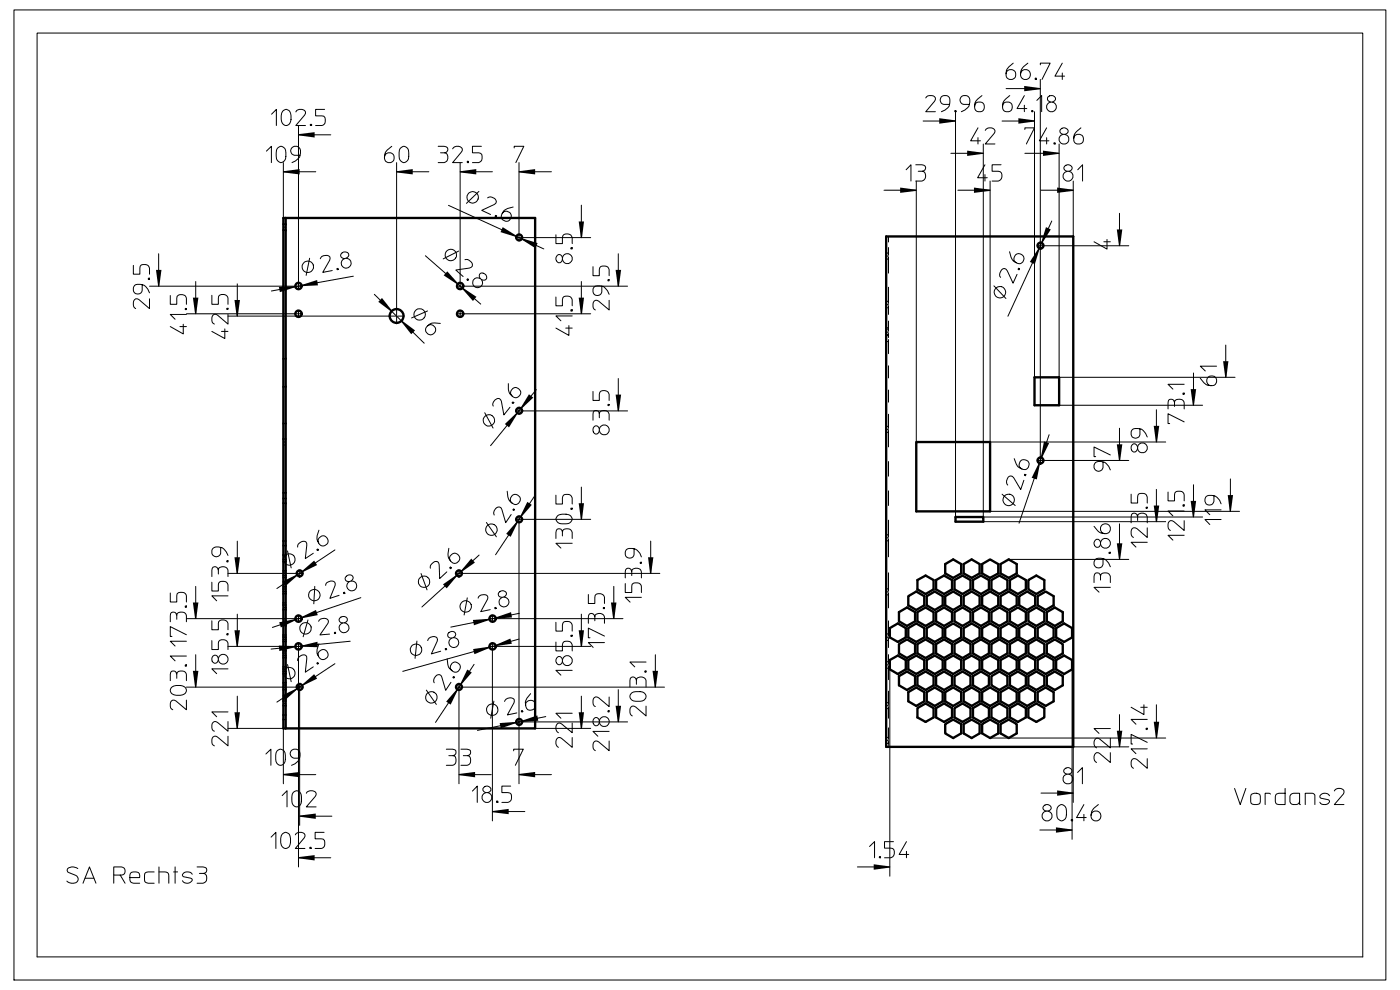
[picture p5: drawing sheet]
<svg xmlns="http://www.w3.org/2000/svg" width="297mm" height="210mm" viewBox="0 0 297 210" stroke-linecap="round" stroke-linejoin="round" font-family="sans-serif">
<g fill="none" stroke="#000" stroke-width=".21">
<path d="M3 2.1h291v205.8h-291zM7.9 7h281.2v196h-281.2zM213.4 18.8h7.3M214.9 13.4a2.4 2.4 0 0 0-1.4 2.9 1.05 1.05 0 0 0 1.7 .4 1.05 1.05 0 0 0-.2-1.7 1.05 1.05 0 0 0-1.6 .7M218.1 13.4a2.26 2.26 0 0 0-1.3 3.2 1.06 1.06 0 0 0 1.6-.2 1.06 1.06 0 0 0-.5-1.5 1.06 1.06 0 0 0-1.4 .8M219.6 16.6h.3v.3h-.3zM219.7 16.7h.1zM220.7 13.7v-.3h2.1l-1.7 3.5M220.7 16.9v80.1M225.4 13.4l-1.6 2.7h2M225.4 15.5v1.4M56.5 32.1l1.1-1.1v3.5"/>
<path d="M57.6 24.2l1-1v3.4M58.8 31.5a1.02 1.02 0 0 1 1.3-.4 1.02 1.02 0 0 1 .5 1.2 1.71 1.71 0 0 1-.6 2.1 1.05 1.05 0 0 1-1.4-1.2l.1-1.4zM60.1 23.5a1.04 1.04 0 0 1 1.2-.1 1.04 1.04 0 0 1 .4 1.1 1.85 1.85 0 0 1-.7 2.1h-.6a2.24 2.24 0 0 1-.3-3.1zM60.1 34.5v11.7M60.1 36.4h6.9M62.8 23.7a1.22 1.22 0 0 1 2 0l-.2 .7-1.8 2.2h2M63.3 26.6v33.3M63.3 28.6h6.9M63.6 32.9h-1.2a1.02 1.02 0 0 1-.3-1.7 1.02 1.02 0 0 1 1.6 .7 2.18 2.18 0 0 1-1.8 2.6M65.8 26.4h.3v.2h-.3zM65.9 26.4l.1 .2zM68.9 23.2h-1.9v1.4l1.7 .1a1.21 1.21 0 0 1-.4 1.9h-1.3"/>
<path d="M83.1 31a2.31 2.31 0 0 0-1.3 3.2 1.05 1.05 0 0 0 1.6-.1 1.05 1.05 0 0 0-.4-1.5 1.05 1.05 0 0 0-1.4 .7M84.1 36.4h6.9M84.1 34.5v30.9M84.9 31.5a1.02 1.02 0 0 1 1.3-.4 1.02 1.02 0 0 1 .5 1.2 1.71 1.71 0 0 1-.7 2.1 1.05 1.05 0 0 1-1.3-1.2v-1.4zM93 31l1.7 .1a.68 .68 0 0 1 .3 .8 .68 .68 0 0 1-.7 .5 1.09 1.09 0 0 1 .7 1.1 1.09 1.09 0 0 1-.8 1h-1.2M93.5 32.4h.8M96 31.6a1.22 1.22 0 0 1 2.1 0l-.2 .6-1.9 2.3h2.1M97.6 36.4h6.9M97.6 34.5v25.4M99.1 34.2h.3v.3h-.3zM99.3 34.4h.1M102.1 31h-1.9v1.4l1.8 .1a1.22 1.22 0 0 1-.5 2h-1.3"/>
<path d="M109.1 31.4v-.4h2l-1.7 3.5M110.1 34.5v15.2M110.1 36.4h6.9M192.2 36l1.1-1v3.4M194.3 35l1.7 .1a.68 .68 0 0 1 .3 .7 .68 .68 0 0 1-.6 .5 1.09 1.09 0 0 1 .7 1.1 1.09 1.09 0 0 1-.8 1h-1.3M194.4 38.4v55.4M194.8 36.3h.9M195.8 25.7h6.9M196.4 20.8a1.27 1.27 0 0 1 2 0l-.1 .7-1.9 2.2h2M201.4 22.1h-1.2a1.01 1.01 0 0 1-.7-1.1 1.01 1.01 0 0 1 1.1-.8 1.01 1.01 0 0 1 .9 .9 2.11 2.11 0 0 1-1.8 2.6M201.7 32.5h6.9M202.6 23.5h.2v.2h-.2z"/>
<path d="M202.6 23.5l.1 .1zM202.7 23.7v86M205.6 22.1h-1.2a1.02 1.02 0 0 1-.3-1.7 1.02 1.02 0 0 1 1.6 .7 2.18 2.18 0 0 1-1.8 2.6M207.5 27.1l-1.6 2.8h2.1M207.5 29.2v1.3M208.3 20.3a2.35 2.35 0 0 0-1.5 2.9 1.05 1.05 0 0 0 1.7 .3 1.05 1.05 0 0 0-.2-1.7 1.05 1.05 0 0 0-1.5 .7M208.6 30.5v79.2h46.5M209 35l-1.6 2.7h2M209 37v1.4M209 27.6a1.22 1.22 0 0 1 2.1 0l-.2 .7-1.9 2.2h2.1M210 38.4v55.4h37.3M212.4 35h-1.9v1.3h1.3a1.08 1.08 0 0 1 .8 1.1 1.08 1.08 0 0 1-.8 1h-1.3"/>
<path d="M212.6 25.7h6.9M214.2 20.3a2.37 2.37 0 0 0-1.4 2.9 1.05 1.05 0 0 0 1.6 .3 1.05 1.05 0 0 0-.2-1.7 1.05 1.05 0 0 0-1.5 .7M217.3 20.3l-1.5 2.7h2M217.3 22.3v1.4M217.4 27.5v-.4h2.1l-1.8 3.4M217.4 32.5h7.3M218.9 23.5h.2v.2h-.2zM218.9 23.5l.1 .1zM219.5 23.7v56.3M220 21.3l1-1v3.4M222 27.1l-1.5 2.8h2M222 29.2v1.3"/>
<path d="M222.4 20.5a.9 .9 0 0 1 .9-.2 .9 .9 0 0 1 .6 .8 .88 .88 0 0 1-1 .6 .88 .88 0 0 1-.7-.9zM222.9 21.7a1.05 1.05 0 0 0-.7 1.6 1.05 1.05 0 0 0 1.7 0 1.05 1.05 0 0 0-.7-1.6M223.6 30.3h.2v.2h-.2zM223.7 30.5h.1M224.7 30.5v49.5h37.3M225 27.4a.89 .89 0 0 1 1-.2 .89 .89 0 0 1 .6 .8 .91 .91 0 0 1-1 .5 .91 .91 0 0 1-.7-.9zM225.5 28.5a1.05 1.05 0 0 0-.7 1.6 1.05 1.05 0 0 0 1.8 0 1.05 1.05 0 0 0-.7-1.6M225.9 35.2a.89 .89 0 0 1 1-.2 .89 .89 0 0 1 .5 .8 .91 .91 0 0 1-1 .5 .91 .91 0 0 1-.7-.8zM226.4 36.3a1.06 1.06 0 0 0-.7 1.7 1.06 1.06 0 0 0 1.8 0 1.06 1.06 0 0 0-.8-1.7M227.7 38.4v11.8M228.6 36l1.1-1v3.4M229.3 27.1a2.4 2.4 0 0 0-1.4 2.9 1.05 1.05 0 0 0 1.6 .4 1.05 1.05 0 0 0-.1-1.7 1.05 1.05 0 0 0-1.6 .6"/>
<path d="M28.3 56.3v1.9h1.4v-1.7a1.17 1.17 0 0 1 2 .4v1.3M31.5 59h.2v.3h-.2zM31.6 59.1h.1M33.7 53.8v6.9M41.5 59.7v6.9M60.1 48.2h.5M60.1 48.8h.5M60.1 47.5h.5M65.7 54.8l-.8 3.6M67.9 54.9a1.27 1.27 0 0 1 2.1-.4l-.1 .7-1.4 2.6 2-.4M71.5 57l.2-.1 .1 .3h-.3zM71.6 57.1h.1"/>
<path d="M72.4 53.8a.9 .9 0 0 1 .9-.3 .9 .9 0 0 1 .7 .6 .9 .9 0 0 1-.9 .7 .9 .9 0 0 1-.9-.7zM73.4 54.8a1.04 1.04 0 0 1 1.1 1.4 1.04 1.04 0 0 1-1.8 .4 1.04 1.04 0 0 1 .4-1.8M75 58.6l-17.4 3.1M90.2 54.2l11.8 10.3M95.1 43.6l20.3 9.2M97.3 53.3l-3.3 1.6M98.6 55.1a1.28 1.28 0 0 1 1.6 1.4l-.6 .4-2.9 .4 1.5 1.4M99.2 59.1l.2 .2-.2 .2-.2-.2zM99.2 59.4h.1M101.6 40.6l-2.6 2.5M101.9 59.1a1.06 1.06 0 0 0-1.6 .7 1.06 1.06 0 0 0 1.3 1.2 1.06 1.06 0 0 0 .5-1.7M101.9 58a.88 .88 0 0 1 1.1 .2 .88 .88 0 0 1 0 1.2 .89 .89 0 0 1-1.1-.3 .89 .89 0 0 1 0-1.1z"/>
<path d="M103.4 42a1.26 1.26 0 0 1 1.9 .8l-.5 .6-2.6 1.2 1.9 .9M105.1 45.7l.3 .1-.1 .2-.3-.1zM105.2 45.8v.1zM108.9 43.9a2.58 2.58 0 0 0-2.5 1.7 1.04 1.04 0 0 0 1.2 1.3 1.04 1.04 0 0 0 .7-1.6 1.04 1.04 0 0 0-1.8 0M110.8 50.4h14.5M117.9 49.8v1.9h1.4v-1.3a1.08 1.08 0 0 1 1.1-.8 1.08 1.08 0 0 1 1 .8v1.3M118.2 54.2a.77 .77 0 0 1 1 .1 .77 .77 0 0 1 0 1 .75 .75 0 0 1-1 .2 .75 .75 0 0 1-.2-1.1zM119.3 54.7a1.06 1.06 0 0 1 1.6-.7 1.06 1.06 0 0 1 0 1.8 1.06 1.06 0 0 1-1.6-.8M121.1 52.6h.3v.2h-.3zM121.2 52.6l.1 .1zM123.3 43.5v6.9M123.3 59.7v6.9"/>
<path d="M125.8 56.6v1.9h1.3l.1-1.7a1.22 1.22 0 0 1 2 .4v1.3M129 59.3h.2v.3h-.2zM129.1 59.4h.1M131.2 53.8v6.9M187.5 40.3h6.9M188 54.3h.5M188 53.7h.5M188 55h.5M203.2 40.3h6.8M214.2 53.4a2.39 2.39 0 0 0 2 2.5 1.05 1.05 0 0 0 1-1.3 1.05 1.05 0 0 0-1.6-.6 1.05 1.05 0 0 0 0 1.7M215.8 58.2l-.9 1.9-1.5-3a1.03 1.03 0 0 0-1.3 1.2l.2 .5M216.1 56.9l.2 .1-.1 .2-.2-.1z"/>
<path d="M216.1 57v.1zM220.8 40.3h6.9M221.4 52.1h18.1M223.1 46.9l-9.3 20.2M234.2 51.3h1.3M234.8 50.8v2l-2.7-1.5M237.5 45.3v6.8M30.2 60.4v1.2a1.01 1.01 0 0 1-1.6 .6 1.01 1.01 0 0 1-.1-1.6 2.18 2.18 0 0 1 3.2 1.5M31.7 63.4v2.1l-2.6-2.1a1.09 1.09 0 0 0-.9 .7 1.09 1.09 0 0 0 .3 1.2l.3 .2M31.7 60.7h30.8M36.1 62.7v1.8h1.4l.1-1.6a1.17 1.17 0 0 1 1.9 .4v1.2M38.2 69.3h1.3"/>
<path d="M38.9 68.8v2l-2.8-1.5M39.3 65.4h.2v.3h-.2zM39.4 65.5l.1 .1zM39.5 66.7h-3.4l1 1M39.5 66.6h23M44.9 62.6v1.9h1.4l.1-1.7a1.17 1.17 0 0 1 2 .4v1.3M47 70.3h1.4M47.7 69.8v2l-2.8-1.5M48.1 65.4h.3v.2h-.3zM48.2 65.5l.1 .1zM48.4 66.7v2l-2.6-2a1.09 1.09 0 0 0-.9 .7 1.09 1.09 0 0 0 .3 1.2l.3 .1M48.4 67.1h34.1"/>
<path d="M50.3 60.2v6.9M60.1 76.1h.5M79.4 62.4l10.6 10.4M90.7 66l-3.4 1.4M93.4 68.6a2.5 2.5 0 0 0-2.9 .7 1.05 1.05 0 0 0 .6 1.7 1.05 1.05 0 0 0 1.3-1.3 1.05 1.05 0 0 0-1.7-.6M98.3 60.7h34.8M98.4 66.6h26.9M117.9 63v1.9h1.4l.1-1.8a1.2 1.2 0 0 1 2 .5v1.3M120 69.6h1.4M120.7 69.1v2l-2.8-1.5M121.1 65.7h.3v.3h-.3zM121.3 65.8h.1"/>
<path d="M121.4 67h-3.5l1.1 1M127.7 60.7v1.2a1.01 1.01 0 0 1-1.6 .6 1.01 1.01 0 0 1-.1-1.6 2.18 2.18 0 0 1 3.2 1.5M129.2 63.7v2l-2.6-2a1.02 1.02 0 0 0-.7 1.6l.4 .4M188 71h.5M188 64.6h.5M188 70.5h.5M188 69.5h.5v.3h-.5M188 71.2h.5M188 65.3h.5M188 72.5h.5M188 63.9h.5M210.9 60.6l2.5 2.7"/>
<path d="M253.2 79.1v6.9M258.1 77.7h-3.5l1.1 1M260 73.2v6.8M60.1 93.8h.5M60.1 89.8h.5M60.1 93.1h.5M60.1 82h.5M60.1 94.4h.5M102.8 87.6l1.8 3.2M104.6 86.1a1.22 1.22 0 0 1 1.3-1.5l.5 .5 .5 2.9 1.3-1.6M107.8 81.4a2.24 2.24 0 0 0 1.7 3 1.05 1.05 0 0 0 .9-1.3 1.05 1.05 0 0 0-1.4-.7 1.05 1.05 0 0 0-.4 1.6M108.6 85.4l.2-.1 .2 .1-.2 .2z"/>
<path d="M108.8 85.4v.1zM110.8 87.2h22.3M113.8 82.6l-9.7 11.9M125.8 89.1l.1-1.7a.69 .69 0 0 1 .7-.3 .69 .69 0 0 1 .5 .7 1.11 1.11 0 0 1 1.1-.7 1.11 1.11 0 0 1 1 .7v1.3M125.8 83v1.9h1.3v-1.3a1.08 1.08 0 0 1 1.1-.8 1.08 1.08 0 0 1 1 .8v1.3M126 90.5a.76 .76 0 0 1 1 .1 .76 .76 0 0 1 .1 1 .65 .65 0 0 1-.8 .5 .65 .65 0 0 1-.5-.7zM127.1 91a1.06 1.06 0 0 1 1.7-.7 1.06 1.06 0 0 1 0 1.8 1.06 1.06 0 0 1-1.7-.7M127.1 87.8v.8M129 85.8h.2v.2h-.2zM129.1 85.9h.1M131.2 80.3v6.9M188 91.1h.5"/>
<path d="M188 90.4h.5M188 91.7h.5M215.2 97.3a2.29 2.29 0 0 0 2.5 2.2 1.06 1.06 0 0 0 .5-1.4 1.06 1.06 0 0 0-1.5-.4 1.06 1.06 0 0 0-.2 1.6l.3 .2M221.4 97.7h18.1M222.6 92.2l-6.4 18.8M224.7 86h30.4M234 98v1.2a1.02 1.02 0 0 1-1.8 .3 1.02 1.02 0 0 1 .8-1.6h.6a2.05 2.05 0 0 1 1.9 1.8M235.5 96.5l-3.4-1.7v2.1h.3M237.5 90.8v6.9M240.2 94.3a.76 .76 0 0 1 1 .1 .76 .76 0 0 1 0 1 .65 .65 0 0 1-.7 .5 .65 .65 0 0 1-.5-.7zM241.3 94.8a1.05 1.05 0 0 1 1.6-.7 1.05 1.05 0 0 1 0 1.8 1.05 1.05 0 0 1-1.6-.7M241.8 91v1.2a1.01 1.01 0 0 1-1.1 .7 1.01 1.01 0 0 1-.9-1 1.01 1.01 0 0 1 1-1 2.11 2.11 0 0 1 2.6 1.8"/>
<path d="M245.3 86.9v6.9M247.8 86.7l.1-1.7a.71 .71 0 0 1 .7-.3 .71 .71 0 0 1 .6 .7 1.05 1.05 0 0 1 1.8-.5l.2 .6v1.2M249.2 85.4v.8M251 83.4h.2v.3h-.2zM251 83.5l.1 .1zM251.2 89.5l-3.4-1.7v2h.3M251.2 81.5h-3.4l1 1M254.6 80.2a2.38 2.38 0 0 0 3 1.5 1.05 1.05 0 0 0 .3-1.6 1.05 1.05 0 0 0-1.7 .1 1.05 1.05 0 0 0 .7 1.6M46.8 116.1v1.2a1.02 1.02 0 0 1-1.8 .4 1.02 1.02 0 0 1 .8-1.7 2.18 2.18 0 0 1 2.6 1.8M48.1 118.9h.3v.3h-.3zM48.2 119l.1 .1zM50.3 114.8v6.8"/>
<path d="M60.1 119.1h.5M60.1 117.7h.5M60.1 118.1h.5M60.1 118.7h.5M60.1 115.7h.5M60.1 106.7h.5M60.1 114.7h.5M60.1 104.6h.5M60.1 105.8h.5M61 116.9l.8 3.6M63.1 116.1a1.25 1.25 0 0 1 1.8-1.2l.2 .7-.3 2.9 1.7-1.1M67.2 116.6l.2-.2 .2 .3-.3 .1z"/>
<path d="M67.3 116.6h.1zM67.7 112.5a2.22 2.22 0 0 0 .6 3.3 1.05 1.05 0 0 0 1.3-1 1.05 1.05 0 0 0-1.2-1.1 1.05 1.05 0 0 0-.8 1.5M71 116.7l-12.3 8.1M95.2 116.3a2.26 2.26 0 0 0 1.2 3.2 1.06 1.06 0 0 0 1.1-1.2 1.06 1.06 0 0 0-1.4-.8 1.06 1.06 0 0 0-.5 1.5M101.6 117.7l-12.1 11.1M103.2 110.8l2.1 3.1M107.6 104.2a2.44 2.44 0 0 0 1.6 2.8 1.06 1.06 0 0 0 1.2-1.2 1.06 1.06 0 0 0-1.5-.8 1.06 1.06 0 0 0-.3 1.7M108.4 109.1l-1.1 1.8-1-3.2a1.12 1.12 0 0 0-1.3 .3 1.12 1.12 0 0 0-.2 1.2M108.9 107.9l.2 .2-.1 .2-.2-.1zM108.9 108l.1 .2zM110.1 110.9v55.4M110.8 110.2h14.5"/>
<path d="M113.3 105.4l-8.2 12.3M117.9 114.2l.1-1.7a.69 .69 0 0 1 .8-.3 .69 .69 0 0 1 .5 .6 1.1 1.1 0 0 1 1.1-.7 1.1 1.1 0 0 1 1 .9v1.2M117.9 105v1.9h1.4l.1-1.7a1.18 1.18 0 0 1 2 .4v1.3M118.2 109.5a2.51 2.51 0 0 1 2.9 0 1.01 1.01 0 0 1 .1 1.2 1.01 1.01 0 0 1-1.1 .4 1.71 1.71 0 0 1-2.1-.7 .72 .72 0 0 1 .2-.9zM119.3 112.8v.9M121.1 107.8h.3v.2h-.3zM121.2 107.9l.1 .1zM121.4 115.2h-3.5l1.1 1.1M123.3 103.3v6.9M134.5 116.4v1.2a1.01 1.01 0 0 1-1.1 .8 1.01 1.01 0 0 1-.9-1.1 1.01 1.01 0 0 1 1-1 2.18 2.18 0 0 1 2.6 1.8M135.8 119.3h.3v.2h-.3zM135.9 119.3l.1 .1z"/>
<path d="M138 114.8v6.8M188 114.1h.5M188 113.4h.5M188 114.7h.5M208.6 110.7h38.7M210 108.5h53M212.6 104.8l2.8 2.4M214 118.7h25.5M217.2 101.9l-.7 1.9-1.4-2.5a.72 .72 0 0 0-.8-.3 .72 .72 0 0 0-.6 .5 1.15 1.15 0 0 0 .1 1.4M217.4 100.6l.2 .1v.2l-.3-.1zM217.4 100.7l.1 .1zM232.1 111.6a2.31 2.31 0 0 0 3.2 1.4 1.06 1.06 0 0 0-.1-1.7 1.06 1.06 0 0 0-1.6 .4 1.06 1.06 0 0 0 .8 1.5"/>
<path d="M232.4 114.6a.76 .76 0 0 1 1 .1 .76 .76 0 0 1 0 1 .74 .74 0 0 1-1.1 .2 .74 .74 0 0 1-.1-1.1zM233.5 115.1a1.06 1.06 0 0 1 1.6-.7 1.06 1.06 0 0 1 0 1.7 1.06 1.06 0 0 1-1.6-.7M234 118.5v1.2a1.02 1.02 0 0 1-1.8 .4 1.02 1.02 0 0 1 .8-1.7 2.18 2.18 0 0 1 2.5 1.8M235.3 117.1h.2v.3h-.2zM235.4 117.2h.1M237.5 111.1v7.6M240 110.9v-1.7a.7 .7 0 0 1 .8-.3 .7 .7 0 0 1 .5 .7 1.06 1.06 0 0 1 1.1-.8 1.06 1.06 0 0 1 1 .8v1.3M240 104.8v1.9h1.3l.1-1.7a1.17 1.17 0 0 1 2 .4v1.3M241.3 109.6v.8M243.1 107.6h.3v.2h-.3zM243.2 107.7l.1 .1zM243.4 115h-3.4l1 1.1"/>
<path d="M243.4 112v2l-2.2-1.9a.73 .73 0 0 0-.8-.1 .73 .73 0 0 0-.4 .7 1.08 1.08 0 0 0 .5 1.3M245.3 103.8v6.9M247.8 104.4v1.8h1.4v-1.6a1.17 1.17 0 0 1 2 .4v1.2M251 107.1h.2v.3h-.2zM251 107.2l.1 .1zM251.2 113.6h-3.4l1 1M251.2 110.4v2.1l-2.6-2.1a1.02 1.02 0 0 0-.7 1.7l.4 .4M251.2 108.4h-3.4l1 1M253.2 102.8v6.9M257.5 105.2v1.2a1.02 1.02 0 0 1-1.1 .7 1.02 1.02 0 0 1-.9-1 1.02 1.02 0 0 1 1-1 2.18 2.18 0 0 1 2.5 1.8M259 110.2h-3.4l1 1.1M259 108.2h-3.4l1 1"/>
<path d="M261 101.6v6.9M36.1 131.9l.1-1.7a.71 .71 0 0 1 .8-.3 .71 .71 0 0 1 .5 .6 1.05 1.05 0 0 1 1.8-.4l.2 .5v1.3M36.1 125.8v1.9h1.4l.1-1.7a1.21 1.21 0 0 1 1.9 .4v1.3M37.5 130.5v.9M39.3 128.5h.2v.3h-.2zM39.4 128.6l.1 .1zM39.5 136h-3.4l1 1M39.5 134.6l-3.4-1.7v2.1h.4M39.5 139.2h-3.4l1 1M39.5 131.2h23M41.5 124.4v6.8M41.5 138.9v6.9"/>
<path d="M44.9 123.5v1.9h1.4l.1-1.7a1.17 1.17 0 0 1 2 .4v1.3M44.9 122.3l.1-1.7a.7 .7 0 0 1 .8-.4 .7 .7 0 0 1 .5 .7 1.07 1.07 0 0 1 1.1-.7 1.07 1.07 0 0 1 1 .8v1.3M44.9 135.9v1.9h1.4l.1-1.7a1.17 1.17 0 0 1 2 .4v1.3M44.9 131.7v1.9h1.4l.1-1.7a1.17 1.17 0 0 1 2 .4v1.3M45.2 139.2a.75 .75 0 0 1 1 .1 .75 .75 0 0 1 0 1 .74 .74 0 0 1-1 .2 .74 .74 0 0 1-.2-1.1zM46.3 139.7a1.05 1.05 0 0 1 1.6-.7 1.05 1.05 0 0 1 0 1.7 1.05 1.05 0 0 1-1.6-.7M46.3 120.9v.9M48.1 134.4h.3v.3h-.3zM48.2 134.5l.1 .1zM48.4 126.4h-3.5l1.1 1M48.4 121.6h14.5M48.4 137.1h14.1"/>
<path d="M50.3 130.3v6.8M60.1 128.9h.5M60.1 129.3h.5M60.1 132.2h.5M60.1 132.7h.5M60.1 122.1h.5M60.1 122.5h.5M60.1 131.7h.5M60.1 131.3h.5M60.1 121.6h.5M60.1 121.1h.5M60.1 124.9h.5"/>
<path d="M60.1 124.5h.5M60.1 125.9h.5M60.1 125.5h.5M60.1 128.3h.5M60.1 127.9h.5M60.1 138.5h.5M60.1 138.1h.5M60.1 139.1h.5M60.1 139.5h.5M60.1 136.1h.5M60.1 134.7h.5M60.1 135.6h.5"/>
<path d="M60.1 135.1h.5M63.3 137.9v46M65.3 131.5l-1 3.6M66.8 124.4l-.2 3.7M67.6 131.8a1.26 1.26 0 0 1 2-.2l-.1 .7-1.6 2.4 2-.2M67.7 136.6a2.2 2.2 0 0 0 .6 3.3 1.05 1.05 0 0 0 1.3-1 1.05 1.05 0 0 0-1.2-1.1 1.05 1.05 0 0 0-.8 1.5M69.1 124.2a1.24 1.24 0 0 1 1.9-.7l.1 .7-1.1 2.7 1.9-.6M70.9 134.2l.3-.1v.3h-.3zM71 134.2l.1 .1zM72.1 131.1l.2-.2a.74 .74 0 0 1 1.2 .1 .74 .74 0 0 1-.4 1.1 .72 .72 0 0 1-.9-.1 .72 .72 0 0 1-.1-.9zM72.8 125.7l.3-.1 .1 .3h-.3zM73 125.8h.1z"/>
<path d="M73.1 132.1a1.06 1.06 0 0 1 .8 1.5 1.06 1.06 0 0 1-1.7 .2 1.06 1.06 0 0 1 .5-1.7M73.5 122.2a.78 .78 0 0 1 1-.3 .78 .78 0 0 1 .4 1.1 .78 .78 0 0 1-1 .4 .62 .62 0 0 1-.7-.5 .62 .62 0 0 1 .3-.7zM74.3 136l-16.8 1.7M74.5 123.3a1.06 1.06 0 0 1 1.1 1.3 1.06 1.06 0 0 1-1.7 .5 1.06 1.06 0 0 1 .2-1.7M76.6 126.8l-18.8 6.3M88.4 136l-.3 3.7M89.3 121.7l1.3 3.4M90.7 135.9a1.25 1.25 0 0 1 2-.6v.7l-1.2 2.7 2-.6M91.3 120.5a1.29 1.29 0 0 1 1.6-1.3l.3 .6 .1 2.9 1.5-1.4M94.4 137.6l.3-.1 .1 .3-.3 .1zM94.5 137.7l.2 .1zM94.9 139.8a2.44 2.44 0 0 0 1.6 2.8 1.06 1.06 0 0 0 1.1-1.2 1.06 1.06 0 0 0-1.3-.9 1.06 1.06 0 0 0-.7 1.5l.3 .3"/>
<path d="M95 134.4a.81 .81 0 0 1 1-.5 .81 .81 0 0 1 .6 1 .81 .81 0 0 1-1 .5 .81 .81 0 0 1-.6-1zM95.4 120.4l.2-.1 .1 .2-.1 .1zM95.5 120.4l.1 .1zM96.2 135.2a1.05 1.05 0 0 1 1.2 1.3 1.05 1.05 0 0 1-1.7 .6 1.05 1.05 0 0 1 .1-1.7M98.1 121.6h41.9M99.1 126.8l-.6 3.6M101.4 126.9a1.23 1.23 0 0 1 2-.4v.7l-1.4 2.5 2-.4M104.5 137.9v36.2M105 128.9l.2-.1 .1 .3h-.3zM105.1 128.9l.1 .1zM105.2 131.2h27M105.2 137.1h20.1"/>
<path d="M105.8 125.7a.91 .91 0 0 1 .9-.4 .91 .91 0 0 1 .8 .7 .9 .9 0 0 1-.9 .7 .9 .9 0 0 1-.9-.7zM106.9 126.6a1.05 1.05 0 0 1 1 1.5 1.05 1.05 0 0 1-1.7 .3 1.05 1.05 0 0 1 .3-1.7M110.1 135.6l-24.7 6.8M110.2 130.1l-14.6 2.9M117.9 136.2v1.9h1.4l.1-1.7a1.18 1.18 0 0 1 2 .4v1.3M117.9 132v1.9h1.4l.1-1.7a1.18 1.18 0 0 1 2 .4v1.3M118.2 139.4a.77 .77 0 0 1 1 .2 .77 .77 0 0 1 0 1 .75 .75 0 0 1-1 .2 .75 .75 0 0 1-.2-1.1zM119.3 140a1.07 1.07 0 0 1 1.6-.7 1.07 1.07 0 0 1 0 1.7 1.07 1.07 0 0 1-1.6-.7M121.1 134.8h.3v.2h-.3zM121.3 134.8h.1M123.3 130.3v6.8M124.8 132.2l.1-1.7a.7 .7 0 0 1 .8-.4 .7 .7 0 0 1 .5 .7 1.07 1.07 0 0 1 1-.7 1.07 1.07 0 0 1 1 .8v1.3"/>
<path d="M124.8 126.1v1.9h1.4l.1-1.7a1.17 1.17 0 0 1 1.9 .4v1.3M126.2 130.8v.9M128 128.9h.2v.2h-.2zM128.1 128.9l.1 .1zM128.2 136.3h-3.4l1 1M128.2 134.9l-3.4-1.7v2.1h.4M130.2 124.4v6.8M132.6 123.8v1.9h1.4l.1-1.7a1.21 1.21 0 0 1 2 .4v1.3M132.6 122.6l.1-1.7a.7 .7 0 0 1 .8-.3 .7 .7 0 0 1 .5 .6 1.07 1.07 0 0 1 1.1-.7 1.07 1.07 0 0 1 1 .8v1.3M134 121.2v.9M136.1 126.7h-3.5l1.1 1M139 138.9v6.9"/>
<path d="M188 125.5h.5M188 135.2h.5M188 134.5h.5M188 124.9h.5M188 126.2h.5M188 135.8h.5M232.1 123.6l.1-1.8a.69 .69 0 0 1 .8-.3 .69 .69 0 0 1 .5 .7 1.11 1.11 0 0 1 1-.7 1.11 1.11 0 0 1 1 .8v1.3M233.5 122.2v.8M235.5 124.6h-3.4l1.1 1M36.1 144.4l.1-1.7a.7 .7 0 0 1 .8-.3 .7 .7 0 0 1 .5 .6 1.08 1.08 0 0 1 1.1-.7 1.08 1.08 0 0 1 .9 .8v1.3M36.4 145.8a2.29 2.29 0 0 1 3.1 .3v.4a1.17 1.17 0 0 1-1.2 1 1.87 1.87 0 0 1-2.1-.7l-.1-.4zM37.5 143v.9"/>
<path d="M39.3 141h.2v.3h-.2zM39.4 141.1l.1 .1zM39.5 148.5v2.1l-2.2-1.9a.71 .71 0 0 0-.8-.1 .71 .71 0 0 0-.4 .7 1.02 1.02 0 0 0 .6 1.3M39.5 145.8h23.4M48.4 141.9h-3.5l1.1 1M48.4 156.2v2l-2.3-1.9a.71 .71 0 0 0-.8-.1 .71 .71 0 0 0-.4 .7 1.02 1.02 0 0 0 .6 1.3M48.4 153.1v2l-2.3-1.9a.71 .71 0 0 0-.8-.1 .71 .71 0 0 0-.4 .7 1.02 1.02 0 0 0 .6 1.3M48.4 151h-3.5l1.1 1M48.4 154.5h11.7v11.8M50.3 147.7v6.8M56.4 159.9l1.1-1v3.4M58.7 159.3a1.02 1.02 0 0 1 1.3-.3 1.02 1.02 0 0 1 .5 1.2 1.77 1.77 0 0 1-.6 2.1h-.7a1.23 1.23 0 0 1-.7-1.2l.1-1.4z"/>
<path d="M60.1 149.7h.5M60.1 148.3h.5M60.1 141.9h.5M60.1 141.5h.5M60.1 146.3h.5M60.1 144.8h.5M60.1 145.3h.5M60.1 145.8h.5M60.1 142.4h.5M60.1 142.9h.5M60.1 149.2h.5M60.1 148.7h.5"/>
<path d="M60.1 151.7h.5M60.1 152.6h.5M61 141l.8 3.6M63.1 140.1a1.25 1.25 0 0 1 1.8-1.1l.2 .7-.3 2.9 1.7-1.1M63.6 146.4v28.7M67.2 140.7l.2-.2 .2 .2-.3 .2zM67.4 140.6l-.1 .2zM71 140.8l-12.3 8.1M90.5 146.4l2.1 3M94.7 158.9l1.7 .1a.69 .69 0 0 1 .3 .8 .69 .69 0 0 1-.6 .5 1.05 1.05 0 0 1 .4 1.8l-.5 .2h-1.3M95.7 144.7l-1.2 1.7-.9-3.1a1.13 1.13 0 0 0-1.3 .3 1.13 1.13 0 0 0-.2 1.2M96.2 143.5l.2 .1-.1 .3-.2-.2z"/>
<path d="M96.2 143.6v.1zM97.4 146.4v19.9M97.8 158.9l1.7 .1a.67 .67 0 0 1 .3 .8 .67 .67 0 0 1-.6 .5 1.08 1.08 0 0 1 .7 1.1 1.08 1.08 0 0 1-.8 .9h-1.3M98.1 145.8h42.9M100.6 140.9l-8.2 12.3M104.8 148.7l-.7 3.7M107 148.8a1.27 1.27 0 0 1 2.1-.4l-.1 .7-1.4 2.6 2-.5M109 159.3v-.4h2l-1.7 3.4M110.6 150.8l.2-.1 .1 .3h-.3zM110.7 150.8l.1 .1zM110.8 153.1h22.3M112.6 147.1a2.34 2.34 0 0 0-.9 3.2 1.05 1.05 0 0 0 1.7 0 1.05 1.05 0 0 0-.5-1.7 1.05 1.05 0 0 0-1.4 1"/>
<path d="M113.5 154.5h11.8M115.8 152l-14.5 2.9M121.4 142.2h-3.5l1.1 1M121.4 156.4v2.1l-2.3-1.9a.71 .71 0 0 0-.8-.1 .71 .71 0 0 0-.4 .7 1.21 1.21 0 0 0 .6 1.3M121.4 153.4v2l-2.3-1.8a.71 .71 0 0 0-.8-.2 .71 .71 0 0 0-.4 .8 1.12 1.12 0 0 0 .6 1.2M121.4 151.3h-3.5l1.1 1.1M123.3 147.7v6.8M126 152.4a.76 .76 0 0 1 1 .1 .76 .76 0 0 1 .1 1 .65 .65 0 0 1-.8 .4 .65 .65 0 0 1-.5-.7zM127.1 152.9a1.06 1.06 0 0 1 1.7-.7 1.06 1.06 0 0 1 0 1.8 1.06 1.06 0 0 1-1.7-.8M129 150.8h.2v.2h-.2zM129 150.8l.1 .1zM129.2 157.2v2l-2.6-2a1.02 1.02 0 0 0-.7 1.6l.4 .4"/>
<path d="M129.2 155.1h-3.4l1 1.1M129.2 147.8v2.1l-2.6-2.1a1.02 1.02 0 0 0-.7 1.7l.4 .4M131.2 146.3v6.8M133.6 145.7l.1-1.7a.7 .7 0 0 1 .8-.4 .7 .7 0 0 1 .5 .7 1.07 1.07 0 0 1 1.1-.7 1.07 1.07 0 0 1 1 .8v1.3M133.9 147.1a2.34 2.34 0 0 1 3.1 .3l.1 .4a1.17 1.17 0 0 1-1.3 1 1.8 1.8 0 0 1-2.1-.7l-.1-.5zM135 144.3v.9M136.8 142.3h.3v.3h-.3zM136.9 142.4l.1 .1zM137.1 149.8v2.1l-2.6-2.1a1.02 1.02 0 0 0-.8 1.6l.4 .5M137.1 140.4h-3.5l1.1 1.1M188 141h.5M188 149.7h.5"/>
<path d="M188 157h.5M188 157.7h.5M188 156.4h.5M188 140.4h.5M188 150.3h.5M188 149h.5M188 141.7h.5M188.8 140v45.9M210 156.6h37.3M227.4 140v38M235.5 159.7v2l-2.2-1.9a.71 .71 0 0 0-.8-.1 .71 .71 0 0 0-.4 .7 1.14 1.14 0 0 0 .5 1.3M235.5 156.6v2l-2.2-1.8a.71 .71 0 0 0-.8-.2 .71 .71 0 0 0-.4 .8 1.12 1.12 0 0 0 .5 1.2"/>
<path d="M235.5 154.5h-3.4l1.1 1.1M237.5 151.6v6.8M239.5 158.4h-11.8v11.8M242 150h1.4M242.7 149.5v2.1l-2.7-1.6M243.1 154.5h.3v.3h-.3zM243.3 154.6h.1M243.4 158.8h-3.4l1 1.1M243.4 157.5l-3.4-1.7v2h.3M243.4 152.6h-3.4l1 1M245.3 149.5v7.1M57.5 177.6l1-1v3.4"/>
<path d="M59.8 177a.93 .93 0 0 1 1-.4 .93 .93 0 0 1 .7 .7 1.88 1.88 0 0 1-.8 2.7l-.4-.1a2.1 2.1 0 0 1-.5-2.9zM59.9 168.8l1-1.1v3.5M60.1 164.3h6.9M62.3 168a1.04 1.04 0 0 1 1.2 0 1.04 1.04 0 0 1 .5 1 1.77 1.77 0 0 1-.7 2.1l-.4 .1a1.17 1.17 0 0 1-1-1.3 1.91 1.91 0 0 1 .4-1.9zM62.7 177.1a1.22 1.22 0 0 1 2 0l-.2 .7-1.8 2.2h2M63.5 160.8h-1.2a1.03 1.03 0 0 1-.3-1.8 1.03 1.03 0 0 1 1.6 .8 2.18 2.18 0 0 1-1.8 2.5M63.6 173.1h6.8M65 168.3a1.25 1.25 0 0 1 2.1 0l-.2 .6-1.9 2.3h2.1M65.7 179.7h.3v.3h-.3zM65.8 179.8l.1 .1zM68.8 176.6h-1.9v1.3l1.7 .1a1.21 1.21 0 0 1-.4 2h-1.3M95.2 160.3h.9"/>
<path d="M97.4 164.3h6.8M98.3 160.3h.9M100.2 167.8l1-1.1v3.5M102.6 167a.86 .86 0 0 1 1-.2 .86 .86 0 0 1 .5 .8 .89 .89 0 0 1-.9 .5 .89 .89 0 0 1-.8-.8zM103.1 168.1a1.06 1.06 0 0 0-.7 1.7 1.06 1.06 0 0 0 1.8 0 1.06 1.06 0 0 0-.7-1.7M104.5 172.1h6.8M105.3 169.9h.3v.3h-.3zM105.5 170.1h.1M108.3 166.7h-1.8v1.4l1.7 .1a1.2 1.2 0 0 1-.5 2h-1.2M110.1 164.3h6.9M184.5 179.6l1-1.1v3.5M189.5 178.5h-1.9v1.4l1.8 .1a1.17 1.17 0 0 1-.5 2h-1.3"/>
<path d="M192.3 178.5l-1.6 2.7h2.1M220.6 176.1h6.8M220.8 168.2h6.9M221.4 170.9a.89 .89 0 0 1 1-.2 .89 .89 0 0 1 .6 .8 .91 .91 0 0 1-1 .5 .91 .91 0 0 1-.7-.8zM222 172a1.06 1.06 0 0 0-.8 1.7 1.06 1.06 0 0 0 1.8 0 1.06 1.06 0 0 0-.7-1.7M224.4 171.1a.94 .94 0 0 1 1-.4 .94 .94 0 0 1 .8 .7 2.82 2.82 0 0 1-.4 2.4 1.01 1.01 0 0 1-1.2 .1 1.01 1.01 0 0 1-.4-1.1l.1-1.4zM225.8 163.1a.88 .88 0 0 1 1-.2 .88 .88 0 0 1 .6 .8 .91 .91 0 0 1-1 .5 .91 .91 0 0 1-.7-.8zM226.4 164.2a1.05 1.05 0 0 0-.7 1.6 1.05 1.05 0 0 0 1.7 0 1.05 1.05 0 0 0-.7-1.6M227.3 173.8h.2v.3h-.2zM227.4 174h.1M228.6 163.9l1-1.1v3.5M229.9 170.7l-1.5 2.7h2"/>
<path d="M229.9 172.7v1.4M233 170.7a2.26 2.26 0 0 0-1.3 3.1 1.06 1.06 0 0 0 1.7-.1 1.06 1.06 0 0 0-.5-1.6 1.06 1.06 0 0 0-1.4 .8M243.4 160.9v2.1l-2.2-1.9a.73 .73 0 0 0-.8-.1 .73 .73 0 0 0-.4 .7 1.08 1.08 0 0 0 .5 1.3M261.9 167.2l1.2 3.5 1.2-3.5M265.6 168.4l1-.1a.72 .72 0 0 1 .8 .7v1a1.06 1.06 0 0 1-1.7 .6l-.1-.1a1.86 1.86 0 0 1 0-2.1zM269.5 168.4l-.2-.1h-.9v2.4M272.6 167.2v3.5h-1.3a.67 .67 0 0 1-.8-.7v-1a.72 .72 0 0 1 .8-.7h1.3M275.7 170.1a1.15 1.15 0 0 1-2.1 0v-1.2l.2-.4 .6-.2h1.3v2.3l.2 .1M276.9 170.7v-2.4h1.5l.5 .2v2.2M282 168.8a1.13 1.13 0 0 0-1.1-.5 1.13 1.13 0 0 0-.9 .7l.2 .3 1.6 .3a.42 .42 0 0 1 .3 .4 .42 .42 0 0 1-.3 .4 1.29 1.29 0 0 1-1.8-.2M283.1 167.8a1.22 1.22 0 0 1 2 0l-.1 .6-1.9 2.3h2M16.5 184.2a1.54 1.54 0 0 0-2.2 .3l.1 .5 1.7 .7a.87 .87 0 0 1 .5 1 .87 .87 0 0 1-1 .7 1.66 1.66 0 0 1-1.4-.5"/>
<path d="M17.6 187.4l1.4-3.5 1.4 3.5M18 186.3h1.9M24.1 185.6v1.8M25.5 185.6h-1.4v-1.7h1.7a.87 .87 0 0 1 .7 1 .87 .87 0 0 1-1 .7l1 1.8M27.6 186.2h2a1.11 1.11 0 0 0-.6-1.3 1.11 1.11 0 0 0-1.3 .4 1.78 1.78 0 0 0 .1 1.9l.5 .2h1.3M32.7 185h-1.3a.67 .67 0 0 0-.7 .6v1a.72 .72 0 0 0 .7 .8h1.3M33.7 185h1.3a.71 .71 0 0 1 .8 .6v1.8M33.7 183.9v3.5M36.8 185h.9M37.1 183.9v3.5M40.8 185.4a1.18 1.18 0 0 0-2.1 .3l.2 .3 1.6 .3 .3 .3a1.14 1.14 0 0 1-1 .8 1.14 1.14 0 0 1-1.1-.6M41.8 183.9l1.7 .1a.67 .67 0 0 1 .3 .8 .67 .67 0 0 1-.6 .5 1.1 1.1 0 0 1 .7 1 1.1 1.1 0 0 1-.8 1.1h-1.3"/>
<path d="M42.3 185.3h.9M63.3 182h6.9M181.9 183.9h6.9M186.5 181.7h.3v.3h-.3zM186.6 181.8h.1zM192.3 180.6v1.4"/>
<circle cx="65.3" cy="56.6" r="1.21"/>
<circle cx="95.6" cy="54.1" r="1.22"/>
<circle cx="100.3" cy="41.9" r="1.21"/>
<circle cx="89" cy="66.7" r="1.21"/>
<circle cx="212.1" cy="62" r="1.21"/>
<circle cx="103.7" cy="89.2" r="1.2"/>
<circle cx="61.4" cy="118.7" r="1.22"/>
<circle cx="104.2" cy="112.4" r="1.22"/>
<circle cx="214" cy="106" r="1.21"/>
<circle cx="64.8" cy="133.3" r="1.22"/>
<circle cx="66.7" cy="126.2" r="1.22"/>
<circle cx="88.3" cy="137.8" r="1.21"/>
<circle cx="90" cy="123.4" r="1.21"/>
<circle cx="98.8" cy="128.6" r="1.21"/>
<circle cx="61.4" cy="142.8" r="1.22"/>
<circle cx="91.5" cy="147.9" r="1.22"/>
<circle cx="104.4" cy="150.5" r="1.21"/>
</g>
<g fill="none" stroke="#000" stroke-width=".21" stroke-dasharray=".6 .1 0 .1">
<path d="M109.4 50.4h1.4M110.1 51.1v-1.4M220 52.1h1.4M220.7 52.8v-1.4M109.4 87.2h1.4M110.1 87.8v-1.3M220 97.7h1.4M220.7 97v1.4M109.4 110.2h1.4M110.1 110.9v-1.4M62.9 121.6h1.4M63.6 120.9v1.4"/>
<path d="M96.7 121.6h1.4M97.4 120.9v1.4M62.9 145.8h1.4M63.6 145.1v1.3M96.7 145.8h1.4M97.4 145.1v1.3M109.4 153.1h1.4M110.1 152.4v1.4"/>
</g>
<path d="M188.5 157.7v.7" fill="none" stroke="#000" stroke-width=".21" stroke-dasharray=".2 .2"/>
<path d="M188.5 53.7v1.3M188.5 72.5v-1.3M188.5 90.4v1.3M188.5 114.7v-1.3M188.5 126.2v-1.3M188.5 156.4v1.3M188.5 149v1.3" fill="none" stroke="#000" stroke-width=".21" stroke-dasharray=".4 .4"/>
<path d="M188.5 113.4v-21.7" fill="none" stroke="#000" stroke-width=".21" stroke-dasharray="3.1 3.1"/>
<path d="M188.5 150.3v6.1" fill="none" stroke="#000" stroke-width=".21" stroke-dasharray="2 2"/>
<path d="M188.5 140.4v-4.6" fill="none" stroke="#000" stroke-width=".21" stroke-dasharray="1.5 1.5"/>
<path d="M188.5 65.3v-1.4M188.5 71.2v-1.4M188.5 135.8v-1.3M188.5 140.4v1.3" fill="none" stroke="#000" stroke-width=".21" stroke-dasharray=".5 .5"/>
<path d="M188.5 141.7v7.3" fill="none" stroke="#000" stroke-width=".21" stroke-dasharray="2.4 2.4"/>
<path d="M188.5 63.9v-8.9" fill="none" stroke="#000" stroke-width=".21" stroke-dasharray="3 3"/>
<path d="M188.5 53.7v-3.5" fill="none" stroke="#000" stroke-width=".21" stroke-dasharray="1.2 1.2"/>
<path d="M188.5 65.3v4.2" fill="none" stroke="#000" stroke-width=".21" stroke-dasharray="1.4 1.4"/>
<path d="M188.5 114.7v10.2" fill="none" stroke="#000" stroke-width=".21" stroke-dasharray="3.4 3.4"/>
<path d="M188.5 126.2v8.3" fill="none" stroke="#000" stroke-width=".21" stroke-dasharray="2.8 2.8"/>
<path d="M188.5 90.4v-17.9" fill="none" stroke="#000" stroke-width=".21" stroke-dasharray="2.6 2.6"/>
<g fill="none" stroke="#000" stroke-width=".21" stroke-dasharray=".7 .1 0 .1">
<path d="M62.5 66.6h1.6M62.5 60.7h1.6M63.3 67.3v-1.5M63.3 61.4v-1.5M96.9 66.6h1.5M96.9 60.7h1.5M97.6 67.3v-1.5M97.6 61.4v-1.5M62.5 131.2h1.6M62.5 137.1h1.6M63.3 130.5v1.5M63.3 136.4v1.5"/>
<path d="M103.7 137.1h1.5M103.7 131.2h1.5M104.5 136.4v1.5M104.5 130.5v1.5"/>
</g>
<path d="M82.5 67.1h3.3M84.1 68.7v-3.3" fill="none" stroke="#000" stroke-width=".21" stroke-dasharray="1.4 .2 0 .2"/>
<g fill="#000">
<path d="M217.3 18.2l3.4 .5v.2l-3.4 .5z" fill-rule="evenodd"/>
<path d="M60.1 36.3l3.5-.4v1.1l-3.5-.4z" fill-rule="evenodd"/>
<path d="M63.3 28.5l3.4-.5v1.2l-3.4-.5z" fill-rule="evenodd"/>
<path d="M84.1 36.3l3.5-.4v1.1l-3.5-.4z" fill-rule="evenodd"/>
<path d="M97.6 36.3l3.4-.4v1.1l-3.4-.4z" fill-rule="evenodd"/>
<path d="M110.1 36.3l3.4-.4v1.1l-3.4-.4z" fill-rule="evenodd"/>
<path d="M199.2 25.1l3.5 .4v.3l-3.5 .4z" fill-rule="evenodd"/>
<path d="M205.2 32l3.4 .4v.2l-3.4 .5z" fill-rule="evenodd"/>
<path d="M216 25.1l3.5 .4v.3l-3.5 .4z" fill-rule="evenodd"/>
<path d="M221.3 32l3.4 .4v.2l-3.4 .5z" fill-rule="evenodd"/>
<path d="M106.6 48.2l3 1.8-.1 .3-3.3-1.1z" fill-rule="evenodd"/>
<path d="M110.7 50.5l3.4 1.1-.5 1-3-1.8z" fill-rule="evenodd"/>
<path d="M122.8 47h1.1l-.4 3.4h-.3z" fill-rule="evenodd"/>
<path d="M191 39.8l3.4 .4v.3l-3.4 .4z" fill-rule="evenodd"/>
<path d="M206.6 39.8l3.4 .4v.3l-3.4 .4z" fill-rule="evenodd"/>
<path d="M220.3 52.6l.3 .1-1.1 3.3-1-.4z" fill-rule="evenodd"/>
<path d="M221.9 48.2l1 .5-1.8 2.9-.2-.1z" fill-rule="evenodd"/>
<path d="M224.3 39.8l3.4 .4v.3l-3.4 .4z" fill-rule="evenodd"/>
<path d="M236.9 48.7h1.2l-.5 3.4h-.2z" fill-rule="evenodd"/>
<path d="M33.1 57.2h1.2l-.5 3.5h-.3z" fill-rule="evenodd"/>
<path d="M40.9 63.1h1.2l-.5 3.5h-.2z" fill-rule="evenodd"/>
<path d="M49.7 63.6h1.2l-.5 3.5h-.2z" fill-rule="evenodd"/>
<path d="M59.2 60.8l3.4-.1 .1 .2-3.3 1.1z" fill-rule="evenodd"/>
<path d="M64 60.5l3.3-1.1 .2 1.1-3.5 .2z" fill-rule="evenodd"/>
<path d="M81 63.2l2.2 2.7-.2 .2-2.7-2.1z" fill-rule="evenodd"/>
<path d="M85.3 68l2.8 2.1-.9 .8-2.1-2.7z" fill-rule="evenodd"/>
<path d="M94.9 57.6l2.3 2.5-.2 .2-2.9-1.9z" fill-rule="evenodd"/>
<path d="M98.2 61.1l2.9 1.9-.8 .8-2.3-2.6z" fill-rule="evenodd"/>
<path d="M122.8 63.1h1.1l-.4 3.5h-.3z" fill-rule="evenodd"/>
<path d="M130.6 57.2h1.2l-.5 3.5h-.2z" fill-rule="evenodd"/>
<path d="M107.1 89.9l2.5-2.3 .2 .1-1.8 3z" fill-rule="evenodd"/>
<path d="M112.2 83.6l.9 .7-2.5 2.4-.2-.1z" fill-rule="evenodd"/>
<path d="M130.6 83.7h1.2l-.5 3.5h-.2z" fill-rule="evenodd"/>
<path d="M220.4 98.2l.2 .1-.6 3.4-1.1-.4z" fill-rule="evenodd"/>
<path d="M221.5 93.7l1.1 .3-1.5 3.1-.3-.1z" fill-rule="evenodd"/>
<path d="M236.9 94.3h1.2l-.5 3.4h-.2z" fill-rule="evenodd"/>
<path d="M244.8 90.3h1.1l-.4 3.5h-.3z" fill-rule="evenodd"/>
<path d="M252.6 82.5h1.2l-.5 3.5h-.3z" fill-rule="evenodd"/>
<path d="M259.5 76.6h1.1l-.4 3.4h-.3z" fill-rule="evenodd"/>
<path d="M109.6 110.6l.3 .2-1.6 3.1-.9-.7z" fill-rule="evenodd"/>
<path d="M111.9 106.5l.9 .6-2.2 2.6-.3-.1z" fill-rule="evenodd"/>
<path d="M122.8 106.7h1.1l-.4 3.5h-.3z" fill-rule="evenodd"/>
<path d="M236.9 115.2h1.2l-.5 3.5h-.2z" fill-rule="evenodd"/>
<path d="M244.8 107.2h1.1l-.4 3.5h-.3z" fill-rule="evenodd"/>
<path d="M252.6 106.2h1.2l-.5 3.5h-.3z" fill-rule="evenodd"/>
<path d="M260.5 105h1.1l-.5 3.5h-.2z" fill-rule="evenodd"/>
<path d="M40.9 127.8h1.2l-.5 3.4h-.2z" fill-rule="evenodd"/>
<path d="M49.7 118.2h1.2l-.5 3.4h-.2z" fill-rule="evenodd"/>
<path d="M49.7 133.7h1.2l-.5 3.4h-.2z" fill-rule="evenodd"/>
<path d="M59.2 136.9l3.4 .2 .1 .2-3.4 .8z" fill-rule="evenodd"/>
<path d="M59.2 132l3.4-.7 .1 .3-3.1 1.5z" fill-rule="evenodd"/>
<path d="M59.9 123.4l3.1-1.5 .1 .2-2.6 2.3z" fill-rule="evenodd"/>
<path d="M63.9 130.9l3.1-1.5 .4 1.1-3.4 .7z" fill-rule="evenodd"/>
<path d="M64 136.9l3.3-.8 .2 1.2-3.5-.1z" fill-rule="evenodd"/>
<path d="M64 121.2l2.6-2.3 .7 1-3.1 1.5z" fill-rule="evenodd"/>
<path d="M94 124l2.8-2 .2 .2-2.2 2.6z" fill-rule="evenodd"/>
<path d="M100 118.5l.8 .8-2.9 2-.1-.2z" fill-rule="evenodd"/>
<path d="M100.3 131.5l3.5-.2v.2l-3.3 1.1z" fill-rule="evenodd"/>
<path d="M100.4 137.7l3.4-.5 .1 .2-3.3 1.4z" fill-rule="evenodd"/>
<path d="M105.1 136.8l3.2-1.3 .3 1.1-3.4 .4z" fill-rule="evenodd"/>
<path d="M105.1 131l3.3-1.2 .2 1.2-3.4 .2z" fill-rule="evenodd"/>
<path d="M122.8 133.7h1.1l-.4 3.4h-.3z" fill-rule="evenodd"/>
<path d="M129.6 127.8h1.2l-.5 3.4h-.2z" fill-rule="evenodd"/>
<path d="M137.5 118.2h1.1l-.5 3.4h-.2z" fill-rule="evenodd"/>
<path d="M40.9 142.3h1.2l-.5 3.5h-.2z" fill-rule="evenodd"/>
<path d="M49.7 151.1h1.2l-.5 3.4h-.2z" fill-rule="evenodd"/>
<path d="M59.9 147.5l3.1-1.5 .1 .2-2.6 2.3z" fill-rule="evenodd"/>
<path d="M64 145.3l2.6-2.3 .7 1-3.1 1.5z" fill-rule="evenodd"/>
<path d="M96.9 146.2l.2 .2-1.5 3.1-.9-.7z" fill-rule="evenodd"/>
<path d="M99.1 142l1 .7-2.3 2.6-.2-.1z" fill-rule="evenodd"/>
<path d="M106 153.4l3.5-.3v.3l-3.3 1.1z" fill-rule="evenodd"/>
<path d="M110.7 152.9l3.3-1.1 .2 1.1-3.4 .2z" fill-rule="evenodd"/>
<path d="M122.8 151.1h1.1l-.4 3.4h-.3z" fill-rule="evenodd"/>
<path d="M130.6 149.7h1.2l-.5 3.4h-.2z" fill-rule="evenodd"/>
<path d="M138.4 142.3h1.2l-.5 3.5h-.2z" fill-rule="evenodd"/>
<path d="M236.9 155h1.2l-.5 3.4h-.2z" fill-rule="evenodd"/>
<path d="M244.8 153.1h1.1l-.4 3.5h-.3z" fill-rule="evenodd"/>
<path d="M60.1 164.2l3.5-.4v1.1l-3.5-.5z" fill-rule="evenodd"/>
<path d="M63.6 173l3.4-.4v1.1l-3.4-.5z" fill-rule="evenodd"/>
<path d="M97.4 164.2l3.4-.4v1.1l-3.4-.5z" fill-rule="evenodd"/>
<path d="M104.5 172l3.4-.4v1.1l-3.4-.4z" fill-rule="evenodd"/>
<path d="M110.1 164.2l3.4-.4v1.1l-3.4-.5z" fill-rule="evenodd"/>
<path d="M224 175.5l3.4 .5v.2l-3.4 .4z" fill-rule="evenodd"/>
<path d="M224.3 167.7l3.4 .4v.2l-3.4 .5z" fill-rule="evenodd"/>
<path d="M63.3 181.8l3.4-.4v1.1l-3.4-.4z" fill-rule="evenodd"/>
<path d="M185.3 183.3l3.5 .5v.2l-3.5 .5z" fill-rule="evenodd"/>
</g>
<g fill="none" stroke="#000" stroke-width=".5">
<path d="M60.1 46.2h53.4v108.3h-53.4zM60.6 46.2v108.3M188 50.2h39.7v108.2h-39.7zM194.4 93.8h15.6v14.7h-15.6zM219.5 80h5.2v6h-5.2zM200.5 119.7l1.7-1 1.7 1v1.9l-1.7 1-1.7-1zM202.7 109.7h5.9v1h-5.9zM204.4 119.7l1.7-1 1.7 1v1.9l-1.7 1-1.7-1zM208.4 119.7l1.6-1 1.8 1v1.9l-1.8 1-1.6-1zM212.3 119.7l1.7-1 1.7 1v1.9l-1.7 1-1.7-1zM188.8 133.2l1.7-1 1.7 1v2l-1.7 1-1.7-1zM190.7 136.6l1.7-1 1.7 1v2l-1.7 1-1.7-1z"/>
<path d="M190.7 129.8l1.7-.9 1.7 .9v2l-1.7 1-1.7-1zM192.7 126.5l1.7-1 1.7 1v1.9l-1.7 1-1.7-1zM192.7 133.2l1.7-1 1.7 1v2l-1.7 1-1.7-1zM194.6 123l1.8-.9 1.6 .9v2l-1.6 1-1.8-1zM194.6 129.8l1.8-.9 1.6 .9v2l-1.6 1-1.8-1zM194.6 136.6l1.8-1 1.6 1v2l-1.6 1-1.8-1zM196.6 126.5l1.7-1 1.7 1v1.9l-1.7 1-1.7-1zM196.6 133.2l1.7-1 1.7 1v2l-1.7 1-1.7-1zM198.6 136.6l1.7-1 1.7 1v2l-1.7 1-1.7-1zM198.6 129.8l1.7-.9 1.7 .9v2l-1.7 1-1.7-1zM198.6 123l1.7-.9 1.7 .9v2l-1.7 1-1.7-1zM200.5 133.2l1.7-1 1.7 1v2l-1.7 1-1.7-1z"/>
<path d="M200.5 126.5l1.7-1 1.7 1v1.9l-1.7 1-1.7-1zM202.5 129.8l1.7-.9 1.7 .9v2l-1.7 1-1.7-1zM202.5 123l1.7-.9 1.7 .9v2l-1.7 1-1.7-1zM202.5 136.6l1.7-1 1.7 1v2l-1.7 1-1.7-1zM204.4 126.5l1.7-1 1.7 1v1.9l-1.7 1-1.7-1zM204.4 133.2l1.7-1 1.7 1v2l-1.7 1-1.7-1zM206.4 136.6l1.7-1 1.7 1v2l-1.7 1-1.7-1zM206.4 129.8l1.7-.9 1.7 .9v2l-1.7 1-1.7-1zM206.4 123l1.7-.9 1.7 .9v2l-1.7 1-1.7-1zM208.4 126.5l1.6-1 1.8 1v1.9l-1.8 1-1.6-1zM208.4 133.2l1.6-1 1.8 1v2l-1.8 1-1.6-1zM210.3 129.8l1.7-.9 1.7 .9v2l-1.7 1-1.7-1z"/>
<path d="M210.3 123l1.7-.9 1.7 .9v2l-1.7 1-1.7-1zM210.3 136.6l1.7-1 1.7 1v2l-1.7 1-1.7-1zM212.3 126.5l1.7-1 1.7 1v1.9l-1.7 1-1.7-1zM212.3 133.2l1.7-1 1.7 1v2l-1.7 1-1.7-1zM214.2 129.8l1.7-.9 1.7 .9v2l-1.7 1-1.7-1zM214.2 123l1.7-.9 1.7 .9v2l-1.7 1-1.7-1zM214.2 136.6l1.7-1 1.7 1v2l-1.7 1-1.7-1zM216.2 133.2l1.7-1 1.7 1v2l-1.7 1-1.7-1zM216.2 126.5l1.7-1 1.7 1v1.9l-1.7 1-1.7-1zM218.2 136.6l1.7-1 1.6 1v2l-1.6 1-1.7-1zM218.2 129.8l1.7-.9 1.6 .9v2l-1.6 1-1.7-1zM218.2 123l1.7-.9 1.6 .9v2l-1.6 1-1.7-1z"/>
<path d="M220.1 133.2l1.7-1 1.7 1v2l-1.7 1-1.7-1zM220.1 126.5l1.7-1 1.7 1v1.9l-1.7 1-1.7-1zM222.1 136.6l1.7-1 1.7 1v2l-1.7 1-1.7-1zM222.1 129.8l1.7-.9 1.7 .9v2l-1.7 1-1.7-1zM224 133.2l1.7-1 1.7 1v2l-1.7 1-1.7-1zM188.8 140l1.7-.9 1.7 .9v2l-1.7 1-1.7-1zM190.7 143.4l1.7-1 1.7 1v2l-1.7 1-1.7-1zM192.7 140l1.7-.9 1.7 .9v2l-1.7 1-1.7-1zM192.7 146.8l1.7-1 1.7 1v2l-1.7 .9-1.7-.9zM194.6 150.2l1.8-1 1.6 1v2l-1.6 .9-1.8-.9zM194.6 143.4l1.8-1 1.6 1v2l-1.6 1-1.8-1zM196.6 140l1.7-.9 1.7 .9v2l-1.7 1-1.7-1z"/>
<path d="M196.6 146.8l1.7-1 1.7 1v2l-1.7 .9-1.7-.9zM198.6 143.4l1.7-1 1.7 1v2l-1.7 1-1.7-1zM198.6 150.2l1.7-1 1.7 1v2l-1.7 .9-1.7-.9zM200.5 153.6l1.7-1 1.7 1v2l-1.7 1-1.7-1zM200.5 146.8l1.7-1 1.7 1v2l-1.7 .9-1.7-.9zM200.5 140l1.7-.9 1.7 .9v2l-1.7 1-1.7-1zM202.5 150.2l1.7-1 1.7 1v2l-1.7 .9-1.7-.9zM202.5 143.4l1.7-1 1.7 1v2l-1.7 1-1.7-1zM204.4 153.6l1.7-1 1.7 1v2l-1.7 1-1.7-1zM204.4 146.8l1.7-1 1.7 1v2l-1.7 .9-1.7-.9zM204.4 140l1.7-.9 1.7 .9v2l-1.7 1-1.7-1zM206.4 143.4l1.7-1 1.7 1v2l-1.7 1-1.7-1z"/>
<path d="M206.4 150.2l1.7-1 1.7 1v2l-1.7 .9-1.7-.9zM208.4 153.6l1.6-1 1.8 1v2l-1.8 1-1.6-1zM208.4 146.8l1.6-1 1.8 1v2l-1.8 .9-1.6-.9zM208.4 140l1.6-.9 1.8 .9v2l-1.8 1-1.6-1zM210.3 143.4l1.7-1 1.7 1v2l-1.7 1-1.7-1zM210.3 150.2l1.7-1 1.7 1v2l-1.7 .9-1.7-.9zM212.3 153.6l1.7-1 1.7 1v2l-1.7 1-1.7-1zM212.3 146.8l1.7-1 1.7 1v2l-1.7 .9-1.7-.9zM212.3 140l1.7-.9 1.7 .9v2l-1.7 1-1.7-1zM214.2 143.4l1.7-1 1.7 1v2l-1.7 1-1.7-1zM214.2 150.2l1.7-1 1.7 1v2l-1.7 .9-1.7-.9zM216.2 140l1.7-.9 1.7 .9v2l-1.7 1-1.7-1z"/>
<path d="M216.2 146.8l1.7-1 1.7 1v2l-1.7 .9-1.7-.9zM218.2 150.2l1.7-1 1.6 1v2l-1.6 .9-1.7-.9zM218.2 143.4l1.7-1 1.6 1v2l-1.6 1-1.7-1zM220.1 146.8l1.7-1 1.7 1v2l-1.7 .9-1.7-.9zM220.1 140l1.7-.9 1.7 .9v2l-1.7 1-1.7-1zM222.1 143.4l1.7-1 1.7 1v2l-1.7 1-1.7-1zM224 140l1.7-.9 1.7 .9v2l-1.7 1-1.7-1z"/>
<circle cx="110.1" cy="50.4" r=".63"/>
<circle cx="220.7" cy="52.1" r=".63"/>
<circle cx="63.3" cy="66.6" r=".68"/>
<circle cx="63.3" cy="60.7" r=".68"/>
<circle cx="84.1" cy="67" r="1.48"/>
<circle cx="97.6" cy="66.6" r=".68"/>
<circle cx="97.6" cy="60.7" r=".68"/>
<circle cx="110.1" cy="87.1" r=".63"/>
<circle cx="220.7" cy="97.7" r=".63"/>
<circle cx="110.1" cy="110.2" r=".63"/>
<circle cx="63.3" cy="137.1" r=".68"/>
<circle cx="63.3" cy="131.2" r=".68"/>
<circle cx="63.6" cy="121.6" r=".63"/>
<circle cx="97.4" cy="121.6" r=".63"/>
<circle cx="104.5" cy="137.1" r=".68"/>
<circle cx="104.5" cy="131.2" r=".68"/>
<circle cx="63.6" cy="145.7" r=".63"/>
<circle cx="97.4" cy="145.7" r=".63"/>
<circle cx="110.1" cy="153.1" r=".63"/>
</g>
</svg>
